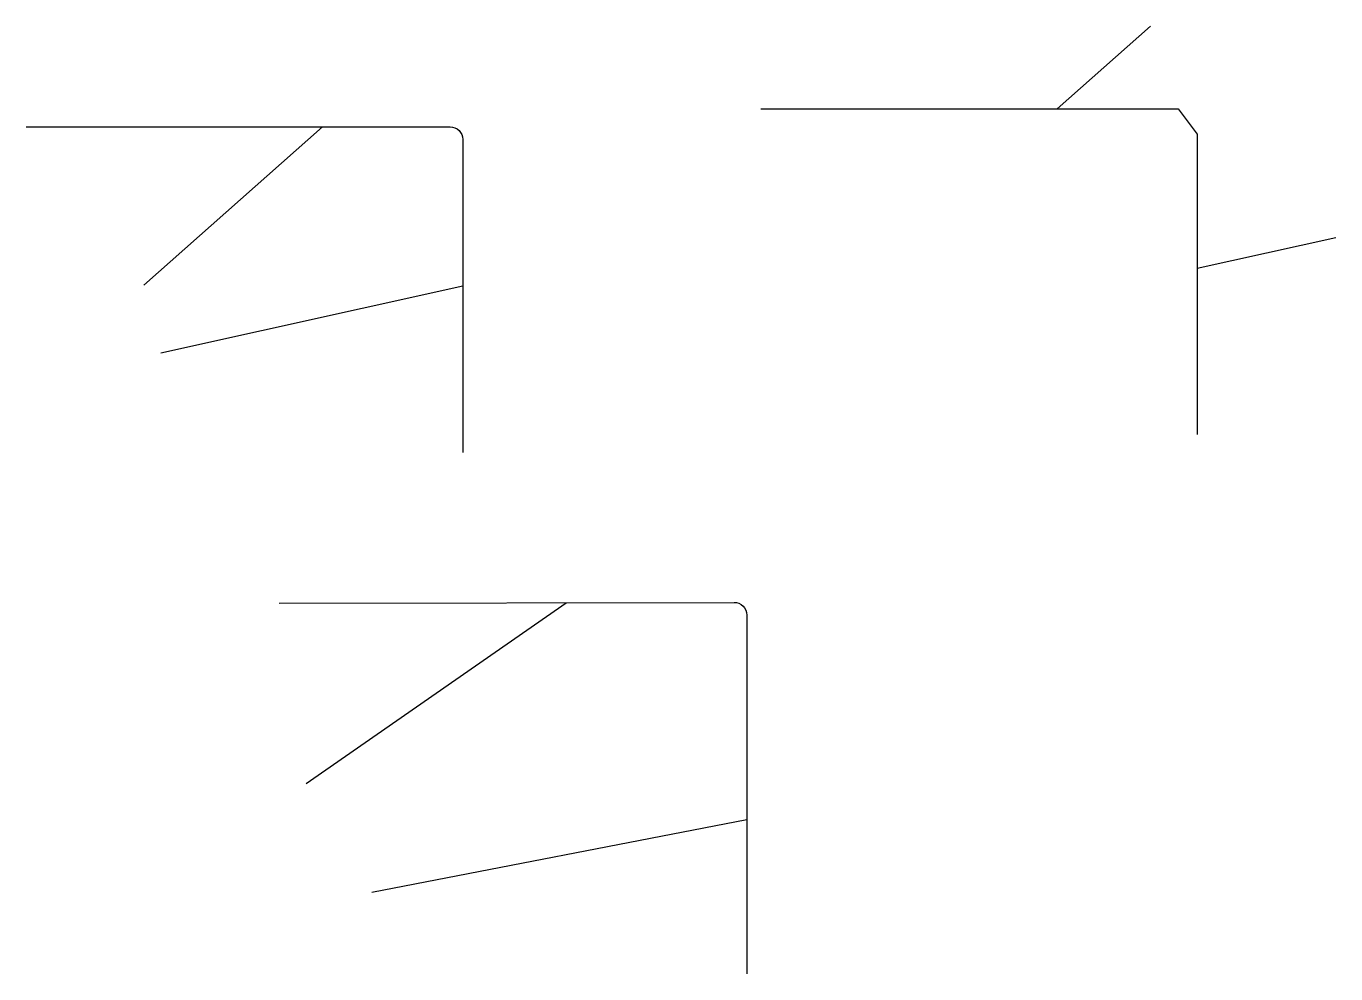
# Model space of a CAD drawing. Header units: millimetres. Extents: x 1334 to 5459, y -502 to 2482.
import ezdxf

# ---------------------------------------------------------------- set-up
doc = ezdxf.new("R2010")
doc.units = ezdxf.units.MM

msp = doc.modelspace()

# ---------------------------------------------------------------- linework, layer by layer
for p, q in [((4581.1, 2221.7), (4875, 2482.1)), ((1704.6, 1666.5), (2267.7, 2165.3)), ((5022.6, 1720.4), (5458.9, 1817.1)), ((1758, 1453.2), (2709.1, 1664)), ((2216.1, 96.7), (3035.3, 666.4)), ((2423.3, -245.2), (3603.6, -16.1))]:
    msp.add_line(p, q)
msp.add_lwpolyline([(3647.7, 2221.7), (4962.6, 2221.7), (5022.6, 2141.7), (5022.6, 1196)])
for points in [[(1334.2, 2165.3), (2669.1, 2165.3, -0.414214), (2709.1, 2125.3), (2709.1, 1139.6)], [(2131.4, 664.5), (3563.5, 667.5, -0.414838), (3603.6, 627.5), (3603.6, -502.4)]]:
    msp.add_lwpolyline(points, format="xyb")

doc.saveas('drawing.dxf')
